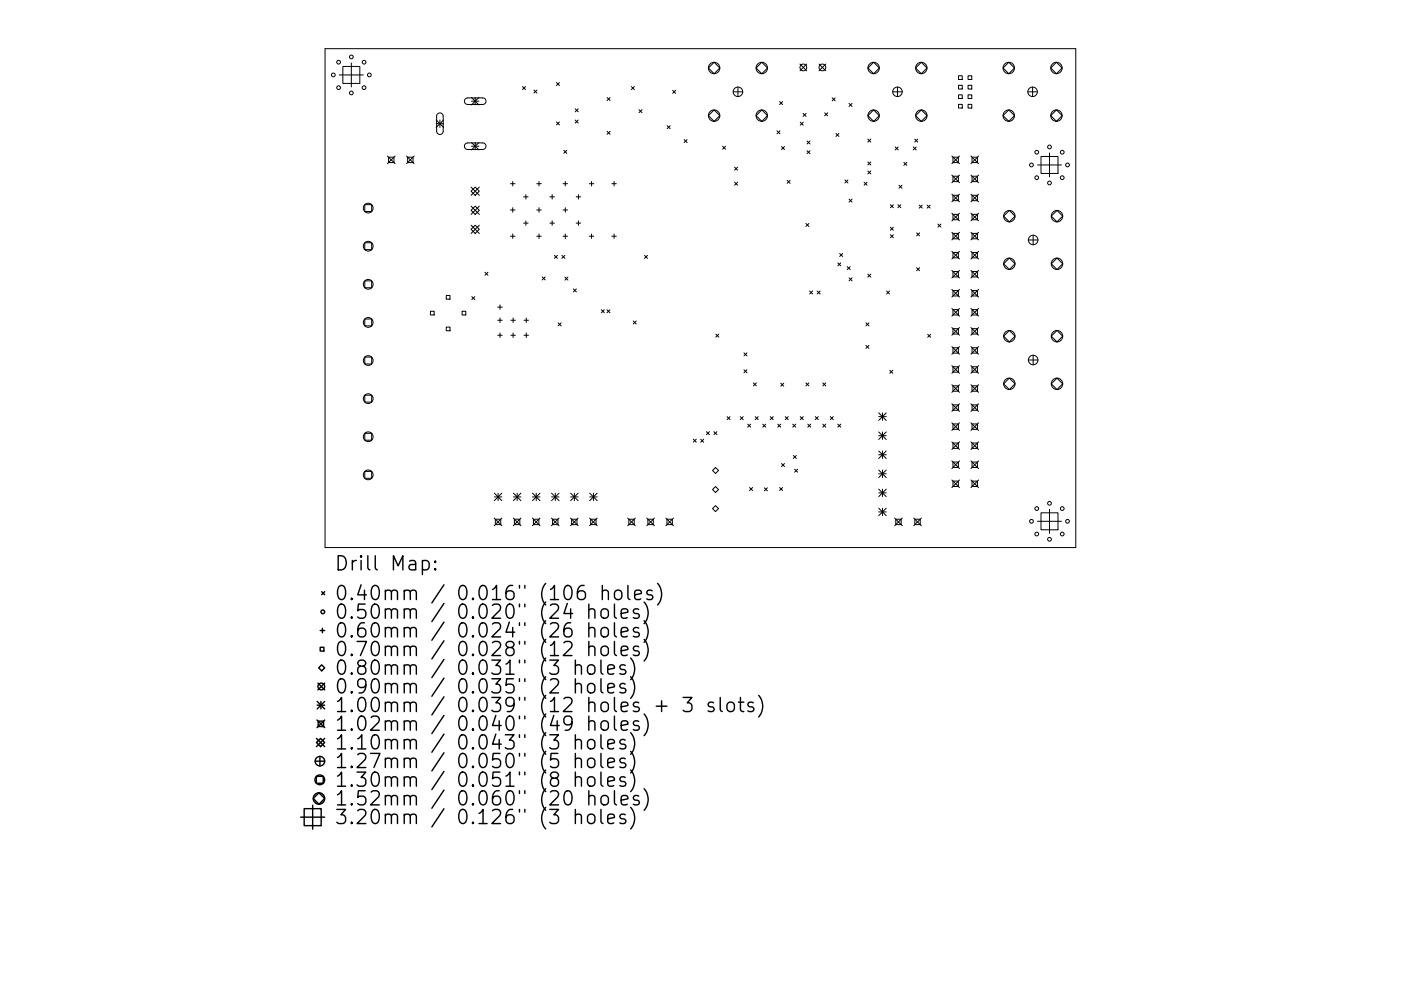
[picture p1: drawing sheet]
<svg xmlns="http://www.w3.org/2000/svg" width="297mm" height="210mm" viewBox="0 0 297 210" stroke-linecap="round" stroke-linejoin="round" font-family="sans-serif">
<defs><g id="words">
<g font-size="4.2">
<text x="70.8" y="121.1">Drill Map:</text>
<text x="70.8" y="127.4">0.40mm / 0.016&quot; (106 holes)</text>
<text x="70.8" y="131.3">0.50mm / 0.020&quot; (24 holes)</text>
<text x="70.8" y="135.3">0.60mm / 0.024&quot; (26 holes)</text>
<text x="70.8" y="139.2">0.70mm / 0.028&quot; (12 holes)</text>
<text x="70.8" y="143.2">0.80mm / 0.031&quot; (3 holes)</text>
<text x="70.8" y="147.2">0.90mm / 0.035&quot; (2 holes)</text>
<text x="70.8" y="151.1">1.00mm / 0.039&quot; (12 holes + 3 slots)</text>
<text x="70.8" y="155.1">1.02mm / 0.040&quot; (49 holes)</text>
<text x="70.8" y="159">1.10mm / 0.043&quot; (3 holes)</text>
<text x="70.8" y="163">1.27mm / 0.050&quot; (5 holes)</text>
<text x="70.8" y="167">1.30mm / 0.051&quot; (8 holes)</text>
<text x="70.8" y="170.9">1.52mm / 0.060&quot; (20 holes)</text>
<text x="70.8" y="174.9">3.20mm / 0.126&quot; (3 holes)</text>
</g>
</g></defs>
<g fill="none" stroke="#000" stroke-width=".21">
<path d="M68.9 10.3h159.2v105.9h-159.2zM71.9 15.9h5.1M72.7 14.1h3.6v3.6h-3.6zM74.5 13.4v5M110.8 18.4l.6 .6M111.4 18.4l-.6 .6M113.2 19.1l.6 .6M113.8 19.1l-.6 .6M118 17.5l.6 .7M118.6 17.5l-.6 .7M133.9 18.4l.6 .6M134.5 18.4l-.6 .6"/>
<path d="M142.6 19.2l.6 .6M143.2 19.2l-.6 .6M150.2 14.4l1.2-1.2 1.2 1.2-1.2 1.2zM155.4 19.5h2.1M156.5 18.5v2M160.3 14.4l1.2-1.2 1.2 1.2-1.2 1.2zM169.6 13.6l1.4 1.4M171 13.6l-1.4 1.4M173.6 13.6l1.5 1.4M175.1 13.6l-1.5 1.4M184 14.4l1.2-1.2 1.2 1.2-1.2 1.2zM189.3 19.5h2"/>
<path d="M190.3 18.5v2M194.1 14.4l1.2-1.2 1.2 1.2-1.2 1.2zM203.2 16.1h.8v.8h-.8zM203.2 18.1h.8v.8h-.8zM205.2 16.1h.8v.8h-.8zM205.2 18.1h.8v.8h-.8zM212.7 14.4l1.2-1.2 1.2 1.2-1.2 1.2zM217.9 19.5h2M218.9 18.5v2M222.8 14.4l1.2-1.2 1.2 1.2-1.2 1.2zM82.1 33.1l1.7 1.6M82.4 33.3h1.1v1.2h-1.1z"/>
<path d="M83.8 33.1l-1.7 1.6M86.2 33.1l1.6 1.6M86.4 33.3h1.2v1.2h-1.2zM87.8 33.1l-1.6 1.6M92.5 25.4l1.6 1.6M92.5 26.2h1.6M92.8 24.2a.7 .7 0 0 1 .7-.2 .7 .7 0 0 1 .5 .7v3.1a.7 .7 0 0 1-.7 .7 .7 .7 0 0 1-.7-.7v-3.2zM93.3 25.4v1.6M94.1 25.4l-1.6 1.6M98.7 21l.4-.2h3.2a.7 .7 0 0 1 .7 .7 .7 .7 0 0 1-.7 .7h-3.1a.7 .7 0 0 1-.7-.5 .7 .7 0 0 1 .2-.7zM98.7 30.5l.4-.2h3.2a.7 .7 0 0 1 .7 .7 .7 .7 0 0 1-.7 .7h-3.1a.7 .7 0 0 1-.7-.4 .7 .7 0 0 1 .2-.8zM99.9 39.7l1.7 1.7"/>
<path d="M100 20.7l1.5 1.6M100 21.5h1.5M100 30.2l1.5 1.6M100 31h1.5M100.8 39.7l.8 .9-.8 .8-.9-.8zM100.8 20.7v1.6M100.8 30.2v1.6M101.5 20.7l-1.5 1.6M101.5 30.2l-1.5 1.6M101.6 39.7l-1.7 1.7M108.2 39h1M108.7 38.5v1"/>
<path d="M113.8 39h1M114.3 38.5v1M118 25.9l.6 .6M118.6 25.9l-.6 .6M119.4 39h.9M119.5 31.9l.7 .6M119.9 38.5v1M120.2 31.9l-.7 .6M122 23.1l.6 .6M122 25.5l.6 .6M122.6 23.1l-.6 .6M122.6 25.5l-.6 .6"/>
<path d="M124.9 39h1M125.4 38.5v1M128.7 20.7l.7 .6M128.7 27.9l.7 .6M129.4 20.7l-.7 .6M129.4 27.9l-.7 .6M129.7 39h1M130.2 38.5v1M135.5 23.3l.6 .6M136.1 23.3l-.6 .6M141.5 26.7l.6 .6M142.1 26.7l-.6 .6"/>
<path d="M145 29.6l.7 .7M145.7 29.6l-.7 .7M150.2 24.5l1.2-1.2 1.2 1.2-1.2 1.2zM153.2 31l.6 .7M153.8 31l-.6 .7M155.7 35.5l.7 .6M155.7 38.7l.7 .6M156.4 38.7l-.7 .6M156.4 35.5l-.7 .6M160.3 24.5l1.2-1.2 1.2 1.2-1.2 1.2zM164.7 27.8l.7 .6M165.3 21.5l.6 .7"/>
<path d="M165.4 27.8l-.7 .6M165.7 31.1l.6 .6M165.9 21.5l-.6 .7M166.3 31.1l-.6 .6M166.9 38.3l.6 .6M167.5 38.3l-.6 .6M169.7 25.9l.6 .7M170.3 24.1l.6 .6M170.3 25.9l-.6 .7M170.9 24.1l-.6 .6M171.1 29.9l.6 .6M171.1 32l.6 .6"/>
<path d="M171.7 29.9l-.6 .6M171.7 32l-.6 .6M174.8 23.9l.7 .7M175.5 23.9l-.7 .7M176.4 20.8l.7 .6M177.1 20.8l-.7 .6M177.2 28.3l.7 .7M177.9 28.3l-.7 .7M179.1 38.2l.7 .6M179.8 38.2l-.7 .6M180 21.9l.7 .7M180.7 21.9l-.7 .7"/>
<path d="M183.2 38.7l.6 .6M183.8 38.7l-.6 .6M184 29.5l.6 .6M184 34.4l.6 .6M184 36.3l.6 .6M184 24.5l1.2-1.2 1.2 1.2-1.2 1.2zM184.6 29.5l-.6 .6M184.6 34.4l-.6 .6M184.6 36.3l-.6 .6M189.8 31.2l.6 .6M190.4 31.2l-.6 .6M190.6 39.3l.6 .6"/>
<path d="M191.2 39.3l-.6 .6M191.6 34.4l.7 .7M192.3 34.4l-.7 .7M193.6 31.2l.7 .6M193.9 29.5l.7 .6M194.1 24.5l1.2-1.2 1.2 1.2-1.2 1.2zM194.3 31.2l-.7 .6M194.6 29.5l-.7 .6M201.8 33.1l1.6 1.6M201.8 37.2l1.6 1.6M202 33.3h1.2v1.2h-1.2zM202 37.4h1.2v1.1h-1.2z"/>
<path d="M203.2 20.1h.8v.8h-.8zM203.2 22.1h.8v.8h-.8zM203.4 33.1l-1.6 1.6M203.4 37.2l-1.6 1.6M205.2 20.1h.8v.8h-.8zM205.2 22.1h.8v.8h-.8zM205.9 37.2l1.6 1.6M205.9 33.1l1.6 1.6M206.1 33.3h1.1v1.2h-1.1zM206.1 37.4h1.1v1.1h-1.1zM207.5 33.1l-1.6 1.6M207.5 37.2l-1.6 1.6"/>
<path d="M212.7 24.5l1.2-1.2 1.2 1.2-1.2 1.2zM220 35h5.1M220.7 33.2h3.6v3.6h-3.6zM222.5 32.5v5M222.8 24.5l1.2-1.2 1.2 1.2-1.2 1.2zM77.3 43.4h1.5v1.5h-1.5zM77.3 51.5h1.5v1.5h-1.5zM77.3 59.6h1.5v1.5h-1.5zM99.9 48.7l.9-.9 .8 .9-.8 .8zM99.9 43.7l1.7 1.8M99.9 47.8l1.7 1.7M100.8 43.7l.8 .9-.8 .9-.9-.9z"/>
<path d="M101.6 43.7l-1.7 1.8M101.6 47.8l-1.7 1.7M102.8 57.8l.7 .6M103.5 57.8l-.7 .6M108.2 44.5h1M108.2 50.1h1M108.7 44.1v.9M108.7 49.6v1M111 41.8h1M111 47.3h1M111.5 41.3v.9M111.5 46.9v.9"/>
<path d="M113.8 44.5h1M113.8 50.1h1M114.3 44.1v.9M114.3 49.6v1M115 58.8l.6 .6M115.6 58.8l-.6 .6M116.6 41.8h.9M116.6 47.3h.9M117.1 41.3v.9M117.1 46.9v.9M117.5 54.2l.7 .6M118.2 54.2l-.7 .6"/>
<path d="M119.1 54.2l.7 .6M119.4 44.5h.9M119.4 50.1h.9M119.8 54.2l-.7 .6M119.8 58.8l.6 .6M119.9 44.1v.9M119.9 49.6v1M120.4 58.8l-.6 .6M122.2 41.8h.9M122.2 47.3h.9M122.6 41.3v.9M122.6 46.9v.9"/>
<path d="M124.9 50.1h1M125.4 49.6v1M129.7 50.1h1M130.2 49.6v1M136.6 54.2l.7 .6M137.3 54.2l-.7 .6M170.9 47.4l.6 .7M171.5 47.4l-.6 .7M177.6 55.8l.7 .6M178 53.8l.7 .6M178.3 55.8l-.7 .6M178.7 53.8l-.7 .6"/>
<path d="M179.6 56.6l.7 .6M180 42.2l.7 .7M180 59l.7 .6M180.3 56.6l-.7 .6M180.7 42.2l-.7 .7M180.7 59l-.7 .6M184 58.2l.6 .6M184.6 58.2l-.6 .6M188.8 43.4l.6 .7M188.8 48.2l.6 .6M188.8 49.8l.6 .6M189.4 43.4l-.6 .7"/>
<path d="M189.4 48.2l-.6 .6M189.4 49.8l-.6 .6M190.4 43.4l.6 .7M191 43.4l-.6 .7M194.3 49.4l.7 .6M194.3 56.8l.7 .6M194.9 43.5l.6 .7M195 49.4l-.7 .6M195 56.8l-.7 .6M195.5 43.5l-.6 .7M196.6 43.5l.6 .7M197.2 43.5l-.6 .7"/>
<path d="M198.9 47.5l.6 .7M199.5 47.5l-.6 .7M201.8 41.2l1.6 1.6M201.8 45.2l1.6 1.7M201.8 49.3l1.6 1.6M201.8 53.3l1.6 1.6M201.8 57.4l1.6 1.6M202 41.4h1.2v1.2h-1.2zM202 45.5h1.2v1.1h-1.2zM202 49.5h1.2v1.2h-1.2zM202 53.6h1.2v1.1h-1.2zM202 57.6h1.2v1.1h-1.2z"/>
<path d="M203.4 49.3l-1.6 1.6M203.4 41.2l-1.6 1.6M203.4 45.2l-1.6 1.7M203.4 53.3l-1.6 1.6M203.4 57.4l-1.6 1.6M205.9 41.2l1.6 1.6M205.9 45.2l1.6 1.7M205.9 49.3l1.6 1.6M205.9 53.3l1.6 1.6M205.9 57.4l1.6 1.6M206.1 41.4h1.1v1.2h-1.1zM206.1 45.5h1.1v1.1h-1.1z"/>
<path d="M206.1 49.5h1.1v1.2h-1.1zM206.1 53.6h1.1v1.1h-1.1zM206.1 57.6h1.1v1.1h-1.1zM207.5 45.2l-1.6 1.7M207.5 41.2l-1.6 1.6M207.5 49.3l-1.6 1.6M207.5 53.3l-1.6 1.6M207.5 57.4l-1.6 1.6M212.8 45.9l1.2-1.3 1.2 1.3-1.2 1.2zM212.8 56l1.2-1.2 1.2 1.2-1.2 1.2zM218 50.9h2.1M219.1 49.9v2"/>
<path d="M222.9 45.9l1.2-1.3 1.2 1.3-1.2 1.2zM222.9 56l1.2-1.2 1.2 1.2-1.2 1.2zM77.3 67.7h1.5v1.4h-1.5zM77.3 75.8h1.5v1.4h-1.5zM91.3 66h.8v.8h-.8zM94.6 69.4h.8v.8h-.8zM94.6 62.7h.8v.8h-.8zM98 66h.8v.8h-.8zM100 62.9l.7 .7M100.7 62.9l-.7 .7M105.5 65.2h1M105.5 67.9h1"/>
<path d="M105.5 71.1h1M106 64.7v.9M106 67.5v.9M106 70.7v.9M108.3 67.9h1M108.3 71.1h1M108.8 67.5v.9M108.8 70.7v.9M111.1 67.9h1M111.1 71.1h1M111.6 67.5v.9M111.6 70.7v.9"/>
<path d="M118.3 68.5l.7 .6M119 68.5l-.7 .6M121.6 61.3l.6 .6M122.2 61.3l-.6 .6M127.5 65.7l.6 .7M128.1 65.7l-.6 .7M128.7 65.7l.6 .7M129.3 65.7l-.6 .7M134.3 68.1l.6 .6M134.9 68.1l-.6 .6M151.8 70.9l.6 .6M152.4 70.9l-.6 .6"/>
<path d="M157.7 74.9l.7 .6M157.7 78.5l.7 .6M158.4 74.9l-.7 .6M158.4 78.5l-.7 .6M171.7 61.7l.6 .7M172.3 61.7l-.6 .7M173.3 61.7l.6 .7M173.9 61.7l-.6 .7M183.6 68.5l.6 .6M183.6 73.3l.6 .6M184.2 68.5l-.6 .6M184.2 73.3l-.6 .6"/>
<path d="M188 61.7l.6 .7M188.6 61.7l-.6 .7M188.7 78.6l.6 .6M189.3 78.6l-.6 .6M196.7 70.9l.6 .7M197.3 70.9l-.6 .7M201.8 61.4l1.6 1.6M201.8 65.5l1.6 1.6M201.8 69.5l1.6 1.6M201.8 73.5l1.6 1.7M201.8 77.6l1.6 1.6M202 61.6h1.2v1.2h-1.2z"/>
<path d="M202 65.7h1.2v1.1h-1.2zM202 69.7h1.2v1.2h-1.2zM202 73.8h1.2v1.1h-1.2zM202 77.8h1.2v1.2h-1.2zM203.4 61.4l-1.6 1.6M203.4 65.5l-1.6 1.6M203.4 69.5l-1.6 1.6M203.4 73.5l-1.6 1.7M203.4 77.6l-1.6 1.6M205.9 61.4l1.6 1.6M205.9 65.5l1.6 1.6M205.9 69.5l1.6 1.6"/>
<path d="M205.9 73.5l1.6 1.7M205.9 77.6l1.6 1.6M206.1 61.6h1.1v1.2h-1.1zM206.1 65.7h1.1v1.1h-1.1zM206.1 69.7h1.1v1.2h-1.1zM206.1 73.8h1.1v1.1h-1.1zM206.1 77.8h1.1v1.2h-1.1zM207.5 61.4l-1.6 1.6M207.5 65.5l-1.6 1.6M207.5 69.5l-1.6 1.6M207.5 73.5l-1.6 1.7M207.5 77.6l-1.6 1.6"/>
<path d="M212.8 71.3l1.2-1.2 1.2 1.2-1.2 1.2zM218 76.4h2.1M219.1 75.4v2M222.9 71.3l1.2-1.2 1.2 1.2-1.2 1.2zM77.3 83.8h1.5v1.5h-1.5zM77.3 91.9h1.5v1.5h-1.5zM147 93.2l.6 .6M147.6 93.2l-.6 .6M148.6 93.2l.6 .6M149.2 93.2l-.6 .6M149.8 91.6l.6 .6M150.4 91.6l-.6 .6"/>
<path d="M151.4 91.6l.6 .6M151.7 99.2l.6 .6-.6 .7-.6-.7zM152 91.6l-.6 .6M154.2 88.4l.6 .6M154.8 88.4l-.6 .6M156.9 88.4l.7 .6M157.6 88.4l-.7 .6M158.5 90l.7 .6M159.2 90l-.7 .6M159.7 81.2l.7 .7M160.1 88.4l.7 .6M160.4 81.2l-.7 .7"/>
<path d="M160.8 88.4l-.7 .6M161.7 90l.6 .6M162.3 90l-.6 .6M163.3 88.4l.6 .6M163.9 88.4l-.6 .6M164.9 90l.6 .6M165.5 90l-.6 .6M165.5 81.3l.7 .6M165.7 98.3l.6 .7M166.2 81.3l-.7 .6M166.3 98.3l-.6 .7M166.5 88.4l.6 .6"/>
<path d="M167.1 88.4l-.6 .6M168.1 90l.6 .6M168.2 96.6l.6 .7M168.5 99.5l.6 .7M168.7 90l-.6 .6M168.8 96.6l-.6 .7M169.1 99.5l-.6 .7M169.7 88.4l.6 .6M170.3 88.4l-.6 .6M170.9 81.2l.6 .7M171.3 90l.6 .6M171.5 81.2l-.6 .7"/>
<path d="M171.9 90l-.6 .6M172.9 88.4l.6 .6M173.5 88.4l-.6 .6M174.4 90l.7 .6M174.4 81.2l.7 .7M175.1 81.2l-.7 .7M175.1 90l-.7 .6M176 88.4l.7 .6M176.7 88.4l-.7 .6M177.6 90l.7 .6M178.3 90l-.7 .6M186.3 87.6l1.6 1.6"/>
<path d="M186.3 88.4h1.6M186.3 91.6l1.6 1.6M186.3 92.4h1.6M186.3 95.7l1.6 1.6M186.3 96.5h1.6M186.3 99.7l1.6 1.6M187.1 87.6v1.6M187.1 91.6v1.6M187.1 95.7v1.6M187.1 99.7v1.6M187.9 87.6l-1.6 1.6M187.9 91.6l-1.6 1.6"/>
<path d="M187.9 95.7l-1.6 1.6M187.9 99.7l-1.6 1.6M201.8 81.6l1.6 1.6M201.8 85.7l1.6 1.6M201.8 89.7l1.6 1.6M201.8 93.8l1.6 1.6M201.8 97.8l1.6 1.6M202 81.9h1.2v1.1h-1.2zM202 85.9h1.2v1.1h-1.2zM202 89.9h1.2v1.2h-1.2zM202 94h1.2v1.1h-1.2zM202 98h1.2v1.2h-1.2z"/>
<path d="M203.4 97.8l-1.6 1.6M203.4 81.6l-1.6 1.6M203.4 85.7l-1.6 1.6M203.4 89.7l-1.6 1.6M203.4 93.8l-1.6 1.6M205.9 81.6l1.6 1.6M205.9 85.7l1.6 1.6M205.9 89.7l1.6 1.6M205.9 93.8l1.6 1.6M205.9 97.8l1.6 1.6M206.1 81.9h1.1v1.1h-1.1zM206.1 85.9h1.1v1.1h-1.1z"/>
<path d="M206.1 89.9h1.1v1.2h-1.1zM206.1 94h1.1v1.1h-1.1zM206.1 98h1.1v1.2h-1.1zM207.5 93.8l-1.6 1.6M207.5 97.8l-1.6 1.6M207.5 81.6l-1.6 1.6M207.5 85.7l-1.6 1.6M207.5 89.7l-1.6 1.6M212.8 81.4l1.2-1.2 1.2 1.2-1.2 1.2zM222.9 81.4l1.2-1.2 1.2 1.2-1.2 1.2zM77.3 100h1.5v1.5h-1.5zM104.8 109.9l1.6 1.6"/>
<path d="M104.8 104.6l1.6 1.6M104.8 105.4h1.6M105 110.2h1.2v1.1h-1.2zM105.6 104.6v1.6M106.4 104.6l-1.6 1.6M106.4 109.9l-1.6 1.6M108.8 109.9l1.6 1.6M108.9 105.4h1.5M108.9 104.6l1.5 1.6M109.1 110.2h1.1v1.1h-1.1zM109.6 104.6v1.6M110.4 104.6l-1.5 1.6"/>
<path d="M110.4 109.9l-1.6 1.6M112.9 109.9l1.6 1.6M112.9 105.4h1.6M112.9 104.6l1.6 1.6M113.1 110.2h1.2v1.1h-1.2zM113.7 104.6v1.6M114.5 104.6l-1.6 1.6M114.5 109.9l-1.6 1.6M116.9 109.9l1.6 1.6M116.9 105.4h1.6M116.9 104.6l1.6 1.6M117.2 110.2h1.1v1.1h-1.1z"/>
<path d="M117.7 104.6v1.6M118.5 104.6l-1.6 1.6M118.5 109.9l-1.6 1.6M121 109.9l1.6 1.6M121 105.4h1.6M121 104.6l1.6 1.6M121.2 110.2h1.1v1.1h-1.1zM121.8 104.6v1.6M122.6 104.6l-1.6 1.6M122.6 109.9l-1.6 1.6M125 109.9l1.6 1.6M125 105.4h1.6"/>
<path d="M125 104.6l1.6 1.6M125.2 110.2h1.2v1.1h-1.2zM125.8 104.6v1.6M126.6 104.6l-1.6 1.6M126.6 109.9l-1.6 1.6M133.1 109.9l1.6 1.6M133.3 110.2h1.2v1.1h-1.2zM134.7 109.9l-1.6 1.6M137.1 109.9l1.6 1.6M137.4 110.2h1.1v1.1h-1.1zM138.7 109.9l-1.6 1.6M141.2 109.9l1.6 1.6"/>
<path d="M141.4 110.2h1.2v1.1h-1.2zM142.8 109.9l-1.6 1.6M151.1 103.9l.6-.7 .6 .7-.6 .6zM151.1 107.9l.6-.6 .6 .6-.6 .6zM158.9 103.4l.7 .7M159.6 103.4l-.7 .7M162.1 103.5l.6 .6M162.7 103.5l-.6 .6M165.3 103.4l.6 .7M165.9 103.4l-.6 .7M186.3 100.5h1.6M186.3 103.8l1.6 1.6"/>
<path d="M186.3 104.6h1.6M186.3 107.8l1.6 1.6M186.3 108.6h1.6M187.1 103.8v1.6M187.1 107.8v1.6M187.9 103.8l-1.6 1.6M187.9 107.8l-1.6 1.6M189.7 109.9l1.6 1.6M189.9 110.2h1.2v1.1h-1.2zM191.3 109.9l-1.6 1.6M193.7 109.9l1.6 1.6M194 110.2h1.1v1.1h-1.1z"/>
<path d="M195.3 109.9l-1.6 1.6M201.8 101.8l1.6 1.7M202 102.1h1.2v1.1h-1.2zM203.4 101.8l-1.6 1.7M205.9 101.8l1.6 1.7M206.1 102.1h1.1v1.1h-1.1zM207.5 101.8l-1.6 1.7M220 110.6h5.1M220.7 108.8h3.6v3.6h-3.6zM222.5 108.1v5"/>
<circle cx="70.7" cy="15.9" r=".4"/>
<circle cx="71.8" cy="13.2" r=".4"/>
<circle cx="71.8" cy="18.6" r=".4"/>
<circle cx="74.5" cy="12.1" r=".4"/>
<circle cx="74.5" cy="19.7" r=".4"/>
<circle cx="77.2" cy="13.2" r=".4"/>
<circle cx="77.2" cy="18.6" r=".4"/>
<circle cx="78.3" cy="15.9" r=".4"/>
<circle cx="151.4" cy="14.4" r="1.21"/>
<circle cx="156.5" cy="19.5" r="1.01"/>
<circle cx="161.5" cy="14.4" r="1.21"/>
<circle cx="170.3" cy="14.3" r=".72"/>
<circle cx="174.4" cy="14.3" r=".72"/>
<circle cx="185.2" cy="14.4" r="1.21"/>
<circle cx="190.3" cy="19.5" r="1.01"/>
<circle cx="195.3" cy="14.4" r="1.21"/>
<circle cx="213.9" cy="14.4" r="1.21"/>
<circle cx="218.9" cy="19.5" r="1.01"/>
<circle cx="224" cy="14.4" r="1.21"/>
<circle cx="151.4" cy="24.5" r="1.21"/>
<circle cx="161.5" cy="24.5" r="1.21"/>
<circle cx="185.2" cy="24.5" r="1.21"/>
<circle cx="195.3" cy="24.5" r="1.21"/>
<circle cx="213.9" cy="24.5" r="1.21"/>
<circle cx="218.7" cy="35" r=".4"/>
<circle cx="219.8" cy="37.7" r=".4"/>
<circle cx="219.8" cy="32.3" r=".4"/>
<circle cx="222.5" cy="38.8" r=".4"/>
<circle cx="222.5" cy="31.2" r=".4"/>
<circle cx="224" cy="24.5" r="1.21"/>
<circle cx="225.2" cy="37.7" r=".4"/>
<circle cx="225.2" cy="32.3" r=".4"/>
<circle cx="226.3" cy="35" r=".4"/>
<circle cx="78.1" cy="52.2" r="1.03"/>
<circle cx="78.1" cy="44.2" r="1.03"/>
<circle cx="214" cy="56" r="1.21"/>
<circle cx="214" cy="45.9" r="1.21"/>
<circle cx="219.1" cy="50.9" r="1.01"/>
<circle cx="224.1" cy="56" r="1.21"/>
<circle cx="224.1" cy="45.9" r="1.21"/>
<circle cx="78.1" cy="60.3" r="1.03"/>
<circle cx="78.1" cy="76.5" r="1.03"/>
<circle cx="78.1" cy="68.4" r="1.03"/>
<circle cx="214" cy="71.3" r="1.21"/>
<circle cx="219.1" cy="76.4" r="1.01"/>
<circle cx="224.1" cy="71.3" r="1.21"/>
<circle cx="78.1" cy="84.6" r="1.03"/>
<circle cx="78.1" cy="92.7" r="1.03"/>
<circle cx="214" cy="81.4" r="1.21"/>
<circle cx="224.1" cy="81.4" r="1.21"/>
<circle cx="78.1" cy="100.7" r="1.03"/>
<circle cx="218.7" cy="110.6" r=".4"/>
<circle cx="219.8" cy="113.3" r=".4"/>
<circle cx="219.8" cy="107.9" r=".4"/>
<circle cx="222.5" cy="114.4" r=".4"/>
<circle cx="222.5" cy="106.8" r=".4"/>
<circle cx="225.2" cy="113.3" r=".4"/>
<circle cx="225.2" cy="107.9" r=".4"/>
<circle cx="226.3" cy="110.6" r=".4"/>
</g>
<g fill="none" stroke="#000" stroke-width=".3">
<path d="M89.6 119.1l.8-.2 .6 .6v.8l-.3 .5-.3 .1-.8-.1M92.3 119.1l.1 .1-.1 .1-.2-.1 .2-.1v.2M67.9 133.8h.9M67.9 137.3h.8v.8h-.8zM68.2 125.5l.6 .7M68.4 133.3v1M68.8 125.5l-.6 .7M92.3 120.6l.1 .2-.1 .1-.2-.1 .2-.2v.3M124.8 129.5a.74 .74 0 0 1 1.3 .1v1.6M124.8 133.4a.74 .74 0 0 1 1.3 .2v1.5M124.8 137.4a.74 .74 0 0 1 1.3 .1v1.6M124.8 128.2v3"/>
<path d="M124.8 132.1v3M124.8 136.1v3M127.6 129.5a.81 .81 0 0 1 .8-.3 .81 .81 0 0 1 .6 .5v.9a.81 .81 0 0 1-.8 .6 .81 .81 0 0 1-.8-.6v-.9zM127.6 133.4a.81 .81 0 0 1 .8-.3 .81 .81 0 0 1 .6 .6v.9a.81 .81 0 0 1-.8 .6 .81 .81 0 0 1-.8-.6v-.9zM127.6 137.4a.81 .81 0 0 1 .8-.3 .81 .81 0 0 1 .6 .6v.8a.81 .81 0 0 1-.8 .6 .81 .81 0 0 1-.8-.6v-.8zM127.7 125.5a.74 .74 0 0 1 1.3 .1v1.6M127.7 124.2v3M130.3 128.2v2.5l.4 .5M130.3 132.1v2.6l.4 .4M130.3 136.1v2.6l.4 .4M130.4 125.5a.81 .81 0 0 1 .8-.3 .81 .81 0 0 1 .6 .6v.8a.81 .81 0 0 1-.7 .6 .81 .81 0 0 1-.8-.6v-.8zM131.7 130.2l1.4-.3-.1-.6-.9-.1-.4 .4v1.1l.1 .3 .3 .2 .9-.2"/>
<path d="M131.7 134.1l1.4-.3-.1-.5-.9-.2-.4 .5v1.1l.1 .3 .3 .1 .9-.1M131.7 138.1l1.4-.3-.1-.6-.9-.1-.4 .4v1.2l.1 .2 .3 .2 .9-.2M133.1 124.2v2.6l.5 .4M133.7 139.6a3.4 3.4 0 0 1 0 4.6M134.6 126.2l1.4-.3-.2-.5-.8-.2-.4 .4v1.2l.1 .3 .3 .1 .8-.1M135.4 129.3l-.7-.1-.4 .4 .1 .4 1 .3 .2 .3-.2 .4-.3 .2-.8-.2M135.4 133.3l-.7-.2-.4 .5 .1 .4 1 .3 .2 .3-.2 .4-.3 .1-.8-.1M135.4 137.2l-.7-.1-.4 .4 .1 .4 1 .3 .2 .3-.2 .4-.3 .2-.8-.2M136.6 127.7a3.4 3.4 0 0 1 0 4.6M136.6 131.7a3.4 3.4 0 0 1 0 4.6M136.6 135.7a3.4 3.4 0 0 1 0 4.5M138.3 125.4l-.7-.2-.5 .4 .2 .5 1 .3 .1 .2-.1 .5-.3 .1-.9-.1"/>
<path d="M139.4 123.8a3.4 3.4 0 0 1 0 4.6M67.1 157.5l.9-.8 .8 .8-.8 .9zM67.1 156.7l1.7 1.7M67.2 152.8l1.6 1.6M67.2 148.8l1.6 1.6M67.2 149.6h1.6M67.4 144.9l1.4 1.5M67.5 153h1.1v1.1h-1.1zM67.6 141.7l.6-.6 .6 .6-.6 .6zM68 148.8v1.6M68.8 144.9l-1.4 1.5M68.8 148.8l-1.6 1.6"/>
<path d="M68.8 152.8l-1.6 1.6M68.8 156.7l-1.7 1.7M122 141.3a.74 .74 0 0 1 1.3 .2v1.5M122 145.3a.75 .75 0 0 1 1.3 .1v1.6M122 157.2a.75 .75 0 0 1 1.3 .1v1.6M122 140v3M122 144v3M122 155.9v3M122 159.8v3M124.7 141.3a.81 .81 0 0 1 .8-.3 .81 .81 0 0 1 .6 .6v.9a.81 .81 0 0 1-.8 .6 .81 .81 0 0 1-.7-.6v-.9zM124.8 145.2a.81 .81 0 0 1 1.3 .4v.8a.81 .81 0 0 1-.8 .6 .81 .81 0 0 1-.7-.6v-.8zM124.8 153.2a.74 .74 0 0 1 1.3 .2v1.5"/>
<path d="M124.8 157a.81 .81 0 0 1 1.3 .5v.8a.81 .81 0 0 1-.8 .6 .81 .81 0 0 1-.7-.6v-.8zM124.8 151.9v3M127.4 140v2.6l.4 .4M127.4 144v2.6l.4 .4M127.4 155.9v2.6l.4 .4M127.4 159.8v2.6l.4 .4M127.6 153.2a.81 .81 0 0 1 .8-.3 .81 .81 0 0 1 .6 .6v.9a.81 .81 0 0 1-.8 .6 .81 .81 0 0 1-.8-.6v-.9zM128.8 142l1.5-.2-.2-.6-.8-.2-.5 .5v1.1l.2 .3 .3 .1 .8-.1M128.8 146l1.5-.3-.2-.5-.8-.2-.5 .4v1.2l.2 .3 .3 .1 .8-.1M128.8 157.9l1.5-.3-.2-.6-.8-.1-.5 .4v1.2l.2 .2 .3 .2 .8-.2M130.3 151.9v2.6l.4 .4M131.7 153.9l1.4-.3-.1-.5-.9-.2-.4 .5v1.1l.1 .3 .3 .1 .9-.1"/>
<path d="M132.6 141.2l-.8-.2-.4 .5 .2 .4 1 .3 .1 .3-.1 .4-.3 .1-.9-.1M132.6 145.2l-.8-.2-.4 .4 .2 .5 1 .3 .1 .2-.1 .5-.3 .1-.9-.1M132.6 157l-.8-.1-.4 .4 .2 .4 1 .3 .1 .3-.1 .4-.3 .2-.9-.2M133.7 143.6a3.4 3.4 0 0 1 0 4.6M133.7 155.5a3.4 3.4 0 0 1 0 4.5M133.7 159.4a3.4 3.4 0 0 1 0 4.6M135.4 153.1l-.7-.2-.4 .5 .1 .4 1 .3 .2 .3-.2 .4-.3 .1-.8-.1M136.6 151.5a3.4 3.4 0 0 1 0 4.6M139.1 149.8h2.3M140.3 148.7v2.3M144.8 148h1.9l-1 1.1a.81 .81 0 0 1 1 .6v.7l-.3 .4-.3 .2h-.8l-.5-.3M151.3 149.1l-.7-.1-.5 .4 .2 .4 1 .3 .1 .3-.1 .4-.3 .2-.9-.2"/>
<path d="M152.7 148v2.5l.4 .5M154.3 149.3a.81 .81 0 0 1 .8-.3 .81 .81 0 0 1 .6 .5v.9a.81 .81 0 0 1-.8 .6 .81 .81 0 0 1-.8-.6v-.9zM156.6 149h1.1M157 148v2.5l.1 .3 .6 .2M159.7 149.1l-.7-.1-.4 .4 .1 .4 1 .3 .1 .3-.1 .4-.3 .2-.8-.2M160.8 147.5a3.4 3.4 0 0 1 0 4.6M63.7 173.4h5.1M64.5 171.6h3.6v3.6h-3.6zM66.3 170.8v5.1M66.4 169.4l1.2-1.2 1.2 1.2-1.2 1.2zM66.8 161.5h2M67.1 164.7h1.4v1.5h-1.4z"/>
<path d="M67.8 160.5v2M122 161.1a.74 .74 0 0 1 1.3 .2v1.5M122 165.1a.75 .75 0 0 1 1.3 .1v1.6M122 173a.75 .75 0 0 1 1.3 .2v1.5M122 163.8v3M122 171.7v3M124.8 161a.81 .81 0 0 1 1.3 .4v.9a.81 .81 0 0 1-.8 .6 .81 .81 0 0 1-.7-.6v-.9zM124.8 165a.81 .81 0 0 1 1.3 .4v.8a.81 .81 0 0 1-.8 .6 .81 .81 0 0 1-.7-.6v-.8zM124.8 169.1a.74 .74 0 0 1 1.3 .1v1.6M124.8 172.9a.81 .81 0 0 1 1.3 .4v.9a.81 .81 0 0 1-.8 .6 .81 .81 0 0 1-.7-.6v-.9zM124.8 167.8v3M127.4 163.8v2.6l.4 .4"/>
<path d="M127.4 171.7v2.6l.4 .4M127.6 169.1a.81 .81 0 0 1 .8-.3 .81 .81 0 0 1 .6 .5v.9a.81 .81 0 0 1-.8 .6 .81 .81 0 0 1-.8-.6v-.9zM128.8 161.8l1.5-.2-.2-.6-.8-.2-.5 .5v1.1l.2 .3 .3 .1 .8-.1M128.8 165.8l1.5-.3-.2-.5-.8-.2-.5 .4v1.2l.2 .3 .3 .1 .8-.1M128.8 173.7l1.5-.3-.2-.5-.8-.2-.5 .5v1.1l.2 .3 .3 .1 .8-.1M130.3 167.8v2.5l.4 .5M131.7 169.8l1.4-.3-.1-.6-.9-.1-.4 .4v1.1l.1 .3 .3 .2 .9-.2M132.6 161l-.8-.2-.4 .5 .2 .4 1 .3 .1 .3-.1 .4-.3 .1-.9-.1M132.6 165l-.8-.2-.4 .4 .2 .5 1 .3 .1 .2-.1 .5-.3 .1-.9-.1M132.6 172.9l-.8-.2-.4 .5 .2 .4 1 .3 .1 .3-.1 .4-.3 .1-.9-.1M133.7 163.4a3.4 3.4 0 0 1 0 4.6M133.7 171.3a3.4 3.4 0 0 1 0 4.6"/>
<path d="M135.4 168.9l-.7-.1-.4 .4 .1 .4 1 .3 .2 .3-.2 .4-.3 .2-.8-.2M136.6 167.3a3.4 3.4 0 0 1 0 4.6"/>
<circle cx="68.4" cy="129.8" r=".4"/>
<circle cx="68.1" cy="145.7" r=".72"/>
<circle cx="67.6" cy="169.4" r="1.21"/>
<circle cx="67.8" cy="165.5" r="1.03"/>
<circle cx="67.8" cy="161.5" r="1.01"/>
</g>
<use href="#words"/>
</svg>
